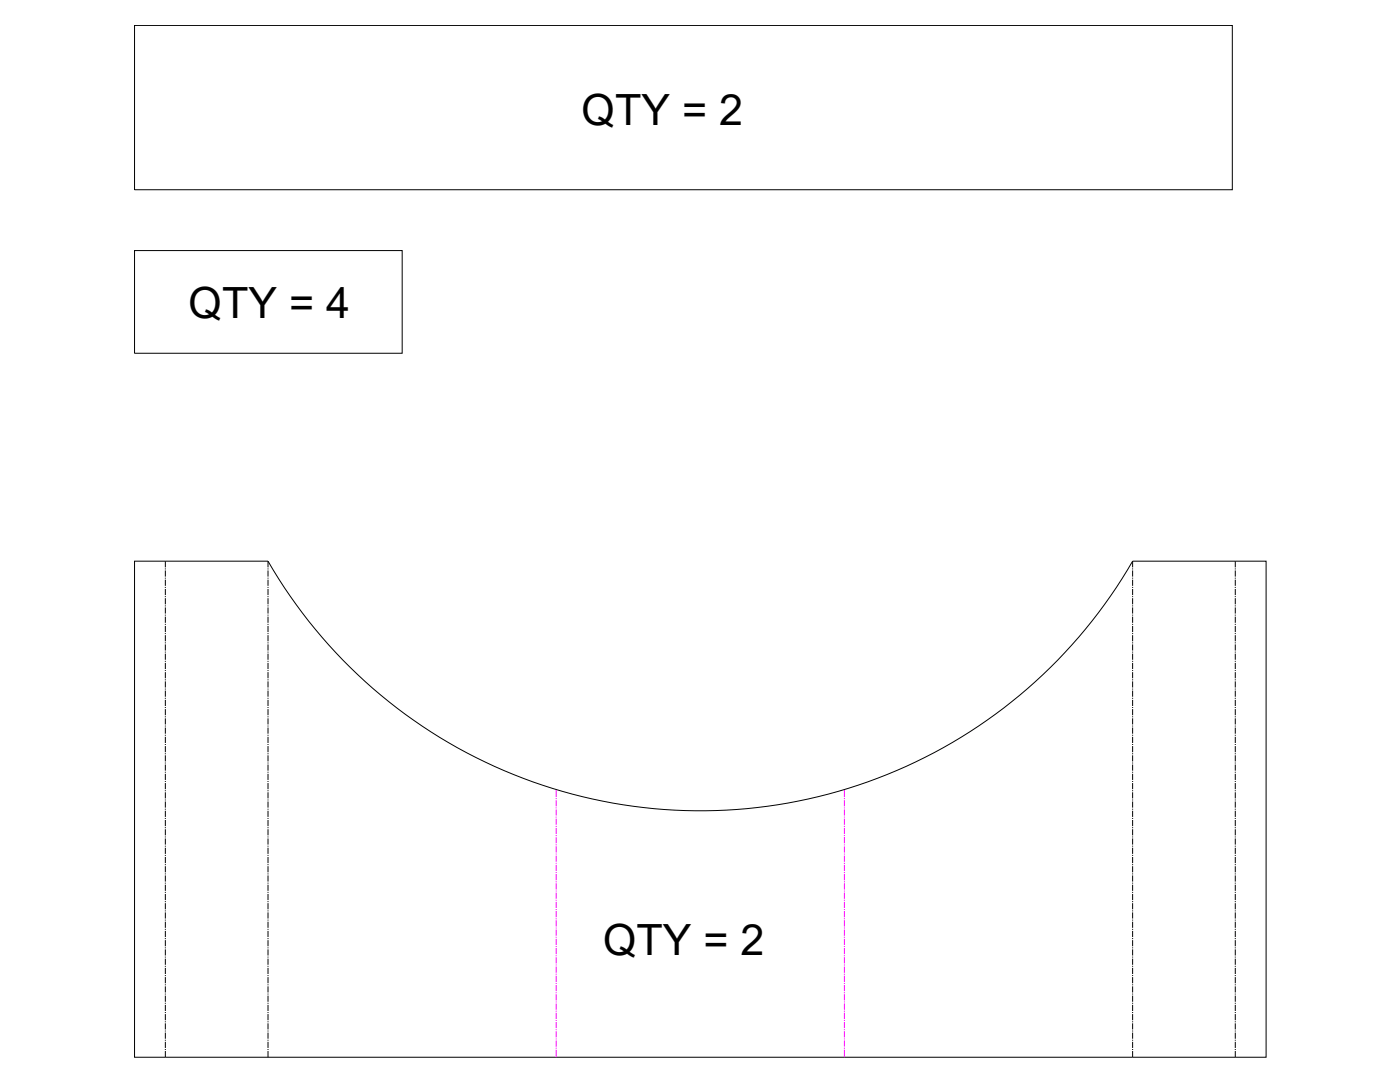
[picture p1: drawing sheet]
<svg xmlns="http://www.w3.org/2000/svg" width="279mm" height="216mm" viewBox="0 0 279 216" stroke-linecap="round" stroke-linejoin="round" font-family="sans-serif">
<defs><g id="words">
<g font-size="8.6">
<text x="116.1" y="24.9">QTY = 2</text>
<text x="37.6" y="63.4">QTY = 4</text>
<text x="120.3" y="190.5">QTY = 2</text>
</g>
</g></defs>
<!-- layer: 0 -->
<g fill="none" stroke="#000" stroke-width=".2">
<path d="M26.8 5.1h219.1v32.8h-219.1zM26.8 50h53.5v20.5h-53.5zM33 112h-6.2v99h6.2M33 112h20.5M33 112v1.2M33 113.4v.2M33 113.8v1.3M33 115.3v.2M33 115.7v1.2M33 117.1v.2M33 117.5v1.2M33 118.9v.3"/>
<path d="M33 119.4v1.2M53.5 112a99.6 99.6 0 0 0 172.5 0M53.5 112v1.2M53.5 113.4v.2M53.5 113.8v1.3M53.5 115.3v.2M53.5 115.7v1.2M53.5 117.1v.2M53.5 117.5v1.2M53.5 118.9v.3M53.5 119.4v1.2M226 112v1.2"/>
<path d="M226 113.4v.2M226 113.8v1.3M226 115.3v.2M226 115.7v1.2M226 117.1v.2M226 117.5v1.2M226 118.9v.3M226 119.4v1.2M226 112h20.5M246.5 112h6.2v99h-6.2M246.5 112v1.2M246.5 113.4v.2"/>
<path d="M246.5 113.8v1.3M246.5 115.3v.2M246.5 115.7v1.2M246.5 117.1v.2M246.5 117.5v1.2M246.5 118.9v.3M246.5 119.4v1.2M33 120.8v.2M33 121.2v1.2M33 122.6v.2M33 123v1.3M33 124.5v.2"/>
<path d="M33 124.9v1.2M33 126.3v.2M33 126.7v1.3M33 128.2v.2M33 128.6v1.2M33 130v.2M33 130.4v1.2M33 131.9v.2M33 132.3v1.2M33 133.7v.2M33 134.1v1.2M33 135.5v.3"/>
<path d="M33 136v1.2M33 137.4v.2M33 137.8v1.2M33 139.2v.2M33 139.7v1.2M53.5 120.8v.2M53.5 121.2v1.2M53.5 122.6v.2M53.5 123v1.3M53.5 124.5v.2M53.5 124.9v1.2M53.5 126.3v.2"/>
<path d="M53.5 126.7v1.3M53.5 128.2v.2M53.5 128.6v1.2M53.5 130v.2M53.5 130.4v1.2M53.5 131.9v.2M53.5 132.3v1.2M53.5 133.7v.2M53.5 134.1v1.2M53.5 135.5v.3M53.5 136v1.2M53.5 137.4v.2"/>
<path d="M53.5 137.8v1.2M53.5 139.2v.2M53.5 139.7v1.2M226 120.8v.2M226 121.2v1.2M226 122.6v.2M226 123v1.3M226 124.5v.2M226 124.9v1.2M226 126.3v.2M226 126.7v1.3M226 128.2v.2"/>
<path d="M226 128.6v1.2M226 130v.2M226 130.4v1.2M226 131.9v.2M226 132.3v1.2M226 133.7v.2M226 134.1v1.2M226 135.5v.3M226 136v1.2M226 137.4v.2M226 137.8v1.2M226 139.2v.2"/>
<path d="M226 139.7v1.2M246.5 120.8v.2M246.5 121.2v1.2M246.5 122.6v.2M246.5 123v1.3M246.5 124.5v.2M246.5 124.9v1.2M246.5 126.3v.2M246.5 126.7v1.3M246.5 128.2v.2M246.5 128.6v1.2M246.5 130v.2"/>
<path d="M246.5 130.4v1.2M246.5 131.9v.2M246.5 132.3v1.2M246.5 133.7v.2M246.5 134.1v1.2M246.5 135.5v.3M246.5 136v1.2M246.5 137.4v.2M246.5 137.8v1.2M246.5 139.2v.2M246.5 139.7v1.2M33 141.1v.2"/>
<path d="M33 141.5v1.2M33 142.9v.2M33 143.3v1.3M33 144.8v.2M33 145.2v1.2M33 146.6v.2M33 147v1.3M33 148.5v.2M33 148.9v1.2M33 150.3v.2M33 150.7v1.2M33 152.1v.3"/>
<path d="M33 152.6v1.2M33 154v.2M33 154.4v1.2M33 155.8v.2M33 156.2v1.3M33 157.7v.2M33 158.1v1.2M33 159.5v.2M33 159.9v1.3M53.5 141.1v.2M53.5 141.5v1.2M53.5 142.9v.2"/>
<path d="M53.5 143.3v1.3M53.5 144.8v.2M53.5 145.2v1.2M53.5 146.6v.2M53.5 147v1.3M53.5 148.5v.2M53.5 148.9v1.2M53.5 150.3v.2M53.5 150.7v1.2M53.5 152.1v.3M53.5 152.6v1.2M53.5 154v.2"/>
<path d="M53.5 154.4v1.2M53.5 155.8v.2M53.5 156.2v1.3M53.5 157.7v.2M53.5 158.1v1.2M53.5 159.5v.2M53.5 159.9v1.3M226 141.1v.2M226 141.5v1.2M226 142.9v.2M226 143.3v1.3M226 144.8v.2"/>
<path d="M226 145.2v1.2M226 146.6v.2M226 147v1.3M226 148.5v.2M226 148.9v1.2M226 150.3v.2M226 150.7v1.2M226 152.1v.3M226 152.6v1.2M226 154v.2M226 154.4v1.2M226 155.8v.2"/>
<path d="M226 156.2v1.3M226 157.7v.2M226 158.1v1.2M226 159.5v.2M226 159.9v1.3M246.5 141.1v.2M246.5 141.5v1.2M246.5 142.9v.2M246.5 143.3v1.3M246.5 144.8v.2M246.5 145.2v1.2M246.5 146.6v.2"/>
<path d="M246.5 147v1.3M246.5 148.5v.2M246.5 148.9v1.2M246.5 150.3v.2M246.5 150.7v1.2M246.5 152.1v.3M246.5 152.6v1.2M246.5 154v.2M246.5 154.4v1.2M246.5 155.8v.2M246.5 156.2v1.3M246.5 157.7v.2"/>
<path d="M246.5 158.1v1.2M246.5 159.5v.2M246.5 159.9v1.3M33 161.4v.2M33 161.8v1.2M33 163.2v.2M33 163.6v1.2M33 165.1v.2M33 165.5v1.2M33 166.9v.2M33 167.3v1.2M33 168.7v.2"/>
<path d="M33 169.2v1.2M33 170.6v.2M33 171v1.2M33 172.4v.2M33 172.8v1.3M33 174.3v.2M33 174.7v1.2M33 176.1v.2M33 176.5v1.3M33 178v.2M33 178.4v1.2M33 179.8v.2"/>
<path d="M53.5 161.4v.2M53.5 161.8v1.2M53.5 163.2v.2M53.5 163.6v1.2M53.5 165.1v.2M53.5 165.5v1.2M53.5 166.9v.2M53.5 167.3v1.2M53.5 168.7v.2M53.5 169.2v1.2M53.5 170.6v.2M53.5 171v1.2"/>
<path d="M53.5 172.4v.2M53.5 172.8v1.3M53.5 174.3v.2M53.5 174.7v1.2M53.5 176.1v.2M53.5 176.5v1.3M53.5 178v.2M53.5 178.4v1.2M53.5 179.8v.2M226 161.4v.2M226 161.8v1.2M226 163.2v.2"/>
<path d="M226 163.6v1.2M226 165.1v.2M226 165.5v1.2M226 166.9v.2M226 167.3v1.2M226 168.7v.2M226 169.2v1.2M226 170.6v.2M226 171v1.2M226 172.4v.2M226 172.8v1.3M226 174.3v.2"/>
<path d="M226 174.7v1.2M226 176.1v.2M226 176.5v1.3M226 178v.2M226 178.4v1.2M226 179.8v.2M246.5 161.4v.2M246.5 161.8v1.2M246.5 163.2v.2M246.5 163.6v1.2M246.5 165.1v.2M246.5 165.5v1.2"/>
<path d="M246.5 166.9v.2M246.5 167.3v1.2M246.5 168.7v.2M246.5 169.2v1.2M246.5 170.6v.2M246.5 171v1.2M246.5 172.4v.2M246.5 172.8v1.3M246.5 174.3v.2M246.5 174.7v1.2M246.5 176.1v.2M246.5 176.5v1.3"/>
<path d="M246.5 178v.2M246.5 178.4v1.2M246.5 179.8v.2M33 180.2v1.2M33 181.7v.2M33 182.1v1.2M33 183.5v.2M33 183.9v1.2M33 185.3v.2M33 185.8v1.2M33 187.2v.2M33 187.6v1.2"/>
<path d="M33 189v.2M33 189.4v1.3M33 190.9v.2M33 191.3v1.2M33 192.7v.2M33 193.1v1.3M33 194.6v.2M33 195v1.2M33 196.4v.2M33 196.8v1.2M33 198.3v.2M33 198.7v1.2"/>
<path d="M53.5 180.2v1.2M53.5 181.7v.2M53.5 182.1v1.2M53.5 183.5v.2M53.5 183.9v1.2M53.5 185.3v.2M53.5 185.8v1.2M53.5 187.2v.2M53.5 187.6v1.2M53.5 189v.2M53.5 189.4v1.3M53.5 190.9v.2"/>
<path d="M53.5 191.3v1.2M53.5 192.7v.2M53.5 193.1v1.3M53.5 194.6v.2M53.5 195v1.2M53.5 196.4v.2M53.5 196.8v1.2M53.5 198.3v.2M53.5 198.7v1.2M226 180.2v1.2M226 181.7v.2M226 182.1v1.2"/>
<path d="M226 183.5v.2M226 183.9v1.2M226 185.3v.2M226 185.8v1.2M226 187.2v.2M226 187.6v1.2M226 189v.2M226 189.4v1.3M226 190.9v.2M226 191.3v1.2M226 192.7v.2M226 193.1v1.3"/>
<path d="M226 194.6v.2M226 195v1.2M226 196.4v.2M226 196.8v1.2M226 198.3v.2M226 198.7v1.2M246.5 180.2v1.2M246.5 181.7v.2M246.5 182.1v1.2M246.5 183.5v.2M246.5 183.9v1.2M246.5 185.3v.2"/>
<path d="M246.5 185.8v1.2M246.5 187.2v.2M246.5 187.6v1.2M246.5 189v.2M246.5 189.4v1.3M246.5 190.9v.2M246.5 191.3v1.2M246.5 192.7v.2M246.5 193.1v1.3M246.5 194.6v.2M246.5 195v1.2M246.5 196.4v.2"/>
<path d="M246.5 196.8v1.2M246.5 198.3v.2M246.5 198.7v1.2M33 211h213.5M33 200.1v.2M33 200.5v1.2M33 201.9v.2M33 202.3v1.3M33 203.8v.2M33 204.2v1.2M33 205.6v.2M33 206v1.3"/>
<path d="M33 207.5v.2M33 207.9v1.2M33 209.3v.2M33 209.7v1.3M53.5 200.1v.2M53.5 200.5v1.2M53.5 201.9v.2M53.5 202.3v1.3M53.5 203.8v.2M53.5 204.2v1.2M53.5 205.6v.2M53.5 206v1.3"/>
<path d="M53.5 207.5v.2M53.5 207.9v1.2M53.5 209.3v.2M53.5 209.7v1.3M226 200.1v.2M226 200.5v1.2M226 201.9v.2M226 202.3v1.3M226 203.8v.2M226 204.2v1.2M226 205.6v.2M226 206v1.3"/>
<path d="M226 207.5v.2M226 207.9v1.2M226 209.3v.2M226 209.7v1.3M246.5 200.1v.2M246.5 200.5v1.2M246.5 201.9v.2M246.5 202.3v1.3M246.5 203.8v.2M246.5 204.2v1.2M246.5 205.6v.2M246.5 206v1.3"/>
<path d="M246.5 207.5v.2M246.5 207.9v1.2M246.5 209.3v.2M246.5 209.7v1.3"/>
</g>
<g fill="none" stroke="#f0f" stroke-width=".2">
<path d="M111 157.5v1.5M111 159.3v.2M111 159.7v1.2M168.5 157.5v1.5M168.5 159.3v.2M168.5 159.7v1.2M111 161.1v.2M111 161.5v1.2M111 162.9v.2M111 163.4v1.2M111 164.8v.2M111 165.2v1.2"/>
<path d="M111 166.6v.2M111 167v1.3M111 168.5v.2M111 168.9v1.2M111 170.3v.2M111 170.7v1.3M111 172.2v.2M111 172.6v1.2M111 174v.2M111 174.4v1.2M111 175.9v.2M111 176.3v1.2"/>
<path d="M111 177.7v.2M111 178.1v1.2M111 179.5v.3M111 180v1.2M168.5 161.1v.2M168.5 161.5v1.2M168.5 162.9v.2M168.5 163.4v1.2M168.5 164.8v.2M168.5 165.2v1.2M168.5 166.6v.2M168.5 167v1.3"/>
<path d="M168.5 168.5v.2M168.5 168.9v1.2M168.5 170.3v.2M168.5 170.7v1.3M168.5 172.2v.2M168.5 172.6v1.2M168.5 174v.2M168.5 174.4v1.2M168.5 175.9v.2M168.5 176.3v1.2M168.5 177.7v.2M168.5 178.1v1.2"/>
<path d="M168.5 179.5v.3M168.5 180v1.2M111 181.4v.2M111 181.8v1.2M111 183.2v.2M111 183.6v1.3M111 185.1v.2M111 185.5v1.2M111 186.9v.2M111 187.3v1.3M111 188.8v.2M111 189.2v1.2"/>
<path d="M111 190.6v.2M111 191v1.2M111 192.5v.2M111 192.9v1.2M111 194.3v.2M111 194.7v1.2M111 196.1v.2M111 196.5v1.3M111 198v.2M111 198.4v1.2M111 199.8v.2M168.5 181.4v.2"/>
<path d="M168.5 181.8v1.2M168.5 183.2v.2M168.5 183.6v1.3M168.5 185.1v.2M168.5 185.5v1.2M168.5 186.9v.2M168.5 187.3v1.3M168.5 188.8v.2M168.5 189.2v1.2M168.5 190.6v.2M168.5 191v1.2M168.5 192.5v.2"/>
<path d="M168.5 192.9v1.2M168.5 194.3v.2M168.5 194.7v1.2M168.5 196.1v.2M168.5 196.5v1.3M168.5 198v.2M168.5 198.4v1.2M168.5 199.8v.2M111 200.2v1.3M111 201.7v.2M111 202.1v1.2M111 203.5v.2"/>
<path d="M111 203.9v1.3M111 205.4v.2M111 205.8v1.2M111 207.2v.2M111 207.6v1.2M111 209v.3M111 209.5v1.5M168.5 200.2v1.3M168.5 201.7v.2M168.5 202.1v1.2M168.5 203.5v.2M168.5 203.9v1.3"/>
<path d="M168.5 205.4v.2M168.5 205.8v1.2M168.5 207.2v.2M168.5 207.6v1.2M168.5 209v.3M168.5 209.5v1.5"/>
</g>
<use href="#words"/>
</svg>
